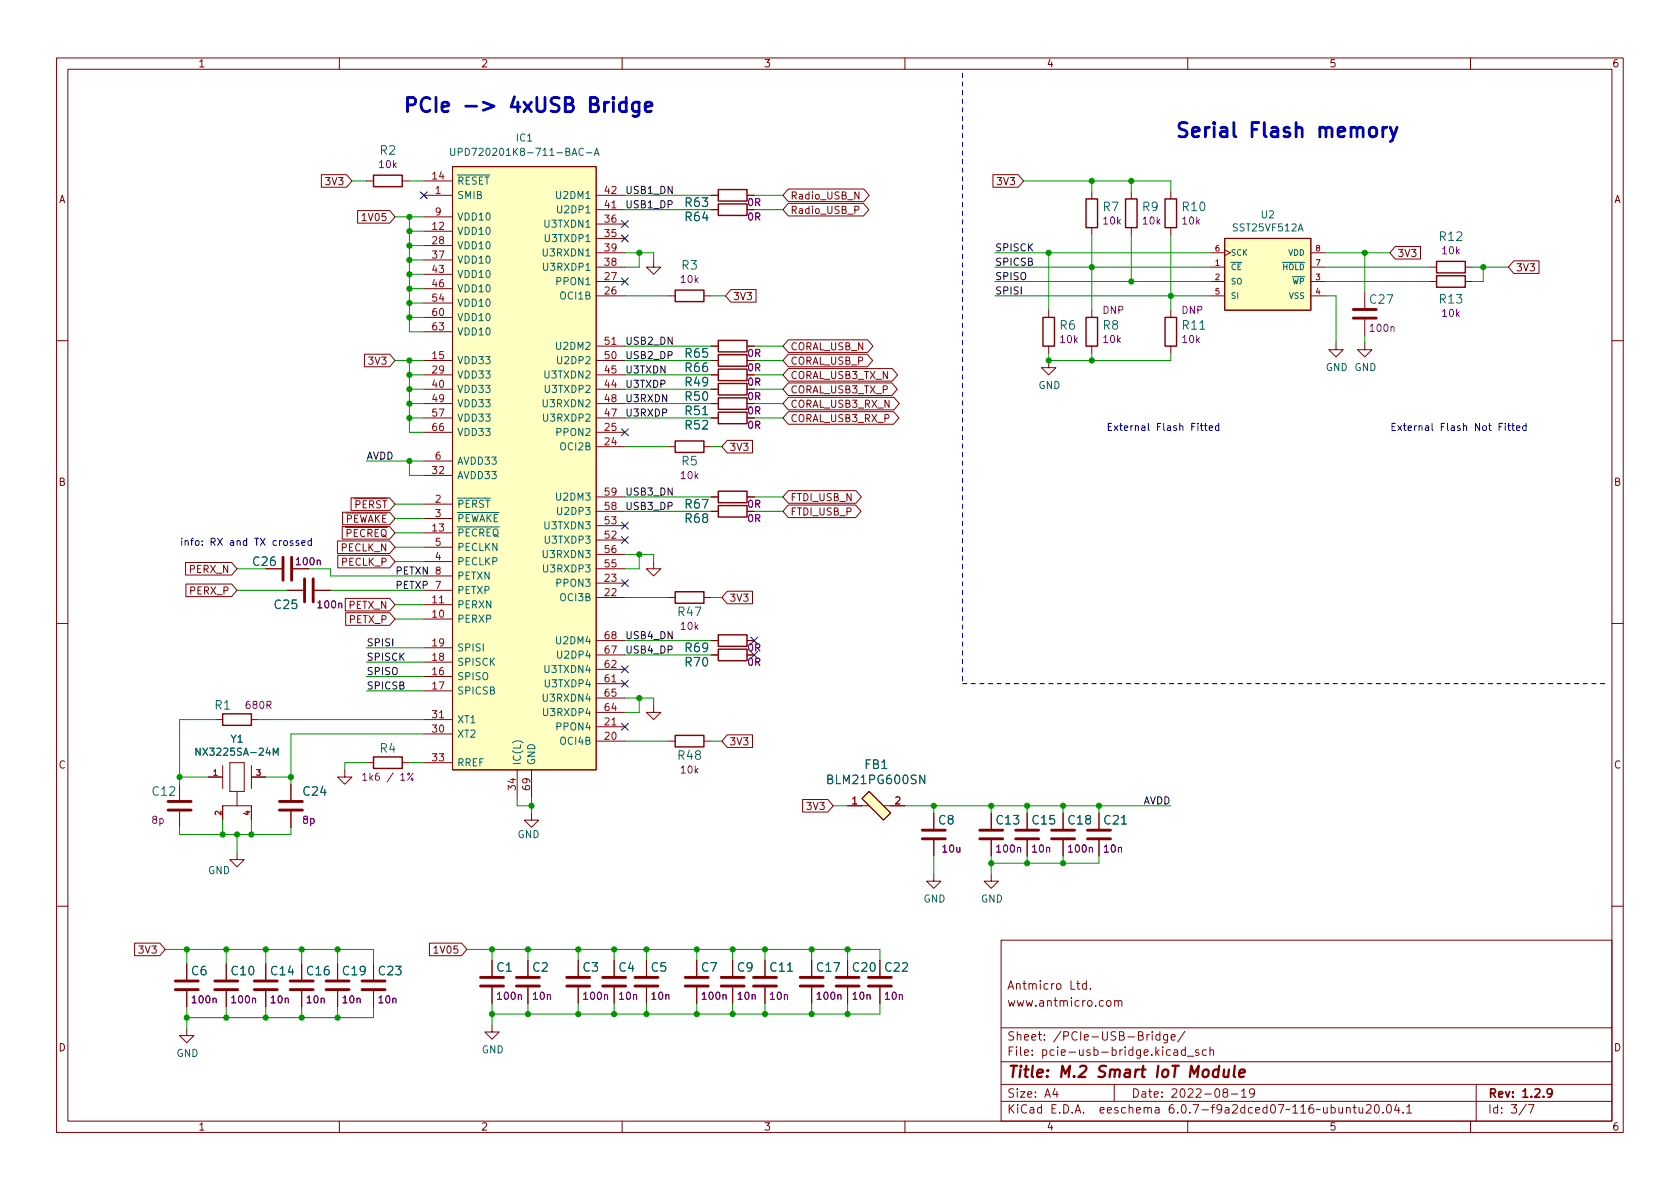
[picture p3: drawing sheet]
<svg xmlns="http://www.w3.org/2000/svg" width="297mm" height="210mm" viewBox="0 0 297 210" stroke-linecap="round" stroke-linejoin="round" font-family="sans-serif">
<defs><g id="words">
<g font-size="3.5" fill="#0000c2">
<text x="71.1" y="19.9">PCIe -&gt; 4xUSB Bridge</text>
<text x="207.6" y="24.3">Serial Flash memory</text>
</g>
<text font-size="2.8" fill="#840000" x="178" y="190.6">Title: M.2 Smart IoT Module</text>
<g font-size="2.1" fill="#006464">
<text x="67.2" y="27.4">R2</text>
<text x="121.2" y="39.1">R64</text>
<text x="121.2" y="36.6">R63</text>
<text x="195" y="37.3">R7</text>
<text x="202" y="37.3">R9</text>
<text x="209.2" y="37.3">R10</text>
<text x="120.6" y="47.7">R3</text>
<text x="254.6" y="42.6">R12</text>
<text x="242.3" y="53.7">C27</text>
<text x="254.6" y="53.7">R13</text>
<text x="187.4" y="58.3">R6</text>
<text x="195" y="58.3">R8</text>
<text x="209.2" y="58.3">R11</text>
<text x="121.2" y="65.8">R66</text>
<text x="121.2" y="63.2">R65</text>
<text x="121.2" y="70.9">R50</text>
<text x="121.2" y="68.3">R49</text>
<text x="121.2" y="75.9">R52</text>
<text x="121.2" y="73.4">R51</text>
<text x="120.6" y="82.3">R5</text>
<text x="121.2" y="89.9">R67</text>
<text x="121.2" y="92.5">R68</text>
<text x="44.8" y="100.1">C26</text>
<text x="48.6" y="107.7">C25</text>
<text x="120" y="109">R47</text>
<text x="121.2" y="115.3">R69</text>
<text x="121.2" y="117.9">R70</text>
<text x="38" y="125.5">R1</text>
<text x="67.2" y="133.1">R4</text>
<text x="120" y="134.4">R48</text>
<text x="152.9" y="136">FB1</text>
<text x="27" y="140.7">C12</text>
<text x="53.7" y="140.7">C24</text>
<text x="146.7" y="138.7">BLM21PG600SN</text>
<text x="166" y="145.8">C8</text>
<text x="176.3" y="145.8">C13</text>
<text x="182.6" y="145.8">C15</text>
<text x="189" y="145.8">C18</text>
<text x="195.3" y="145.8">C21</text>
<text x="33.9" y="172.5">C6</text>
<text x="41" y="172.5">C10</text>
<text x="48" y="172.5">C14</text>
<text x="54.3" y="172.5">C16</text>
<text x="60.7" y="172.5">C19</text>
<text x="67" y="172.5">C23</text>
<text x="87.9" y="171.8">C1</text>
<text x="94.2" y="171.8">C2</text>
<text x="103.1" y="171.8">C3</text>
<text x="109.4" y="171.8">C4</text>
<text x="115.2" y="171.8">C5</text>
<text x="124.1" y="171.8">C7</text>
<text x="130.4" y="171.8">C9</text>
<text x="136.3" y="171.8">C11</text>
<text x="144.5" y="171.8">C17</text>
<text x="150.9" y="171.8">C20</text>
<text x="156.6" y="171.8">C22</text>
</g>
<g font-size="2.1" fill="#840000">
<text x="178" y="178">www.antmicro.com</text>
<text x="178" y="175">Antmicro Ltd.</text>
<text x="178" y="184">Sheet: /PCIe-USB-Bridge/</text>
<text x="178" y="186.7">File: pcie-usb-bridge.kicad_sch</text>
<text x="178" y="196.9">KiCad E.D.A. eeschema 6.0.7-f9a2dced07~116~ubuntu20.04.1</text>
<text x="178" y="194.1">Size: A4</text>
<text x="200" y="194.1">Date: 2022-08-19</text>
<text x="263" y="194.1">Rev: 1.2.9</text>
<text x="263" y="196.9">Id: 3/7</text>
</g>
<g font-size="1.8" fill="#840000">
<text x="35" y="11.9">1</text>
<text x="85" y="11.9">2</text>
<text x="135" y="11.9">3</text>
<text x="185" y="11.9">4</text>
<text x="235" y="11.9">5</text>
<text x="285" y="11.9">6</text>
<text x="10.3" y="35.9">A</text>
<text x="57.8" y="32.7">3V3</text>
<text x="139.7" y="35.3">Radio_USB_N</text>
<text x="176.6" y="32.7">3V3</text>
<text x="285.3" y="35.9">A</text>
<text x="64.4" y="39.1">1V05</text>
<text x="132.2" y="36.4">0R</text>
<text x="139.7" y="37.8">Radio_USB_P</text>
<text x="247" y="45.4">3V3</text>
<text x="268" y="48">3V3</text>
<text x="129.5" y="53">3V3</text>
<text x="65.4" y="64.5">3V3</text>
<text x="132.2" y="65.7">0R</text>
<text x="139.7" y="64.5">CORAL_USB_P</text>
<text x="139.7" y="61.9">CORAL_USB_N</text>
<text x="139.7" y="67">CORAL_USB3_TX_N</text>
<text x="139.7" y="69.6">CORAL_USB3_TX_P</text>
<text x="139.7" y="74.6">CORAL_USB3_RX_P</text>
<text x="139.7" y="72.1">CORAL_USB3_RX_N</text>
<text x="128.9" y="79.7">3V3</text>
<text x="10.3" y="85.9">B</text>
<text x="61.3" y="89.9">~{PERST}</text>
<text x="132.2" y="89.8">0R</text>
<text x="139.7" y="88.6">FTDI_USB_N</text>
<text x="285.3" y="85.9">B</text>
<text x="59.4" y="92.4">~{PEWAKE}</text>
<text x="59.7" y="95">~{PECREQ}</text>
<text x="139.7" y="91.1">FTDI_USB_P</text>
<text x="33.6" y="101.3">PERX_N</text>
<text x="60.3" y="97.5">PECLK_N</text>
<text x="60.4" y="100">PECLK_P</text>
<text x="33.7" y="105.1">PERX_P</text>
<text x="61.7" y="107.7">PETX_N</text>
<text x="128.9" y="106.4">3V3</text>
<text x="61.8" y="110.2">PETX_P</text>
<text x="132.2" y="115.2">0R</text>
<text x="128.9" y="131.8">3V3</text>
<text x="10.3" y="135.9">C</text>
<text x="285.3" y="135.9">C</text>
<text x="142.9" y="143.2">3V3</text>
<text x="24.8" y="168.6">3V3</text>
<text x="77.1" y="168.6">1V05</text>
<text x="10.3" y="185.9">D</text>
<text x="285.3" y="185.9">D</text>
<text x="35" y="199.9">1</text>
<text x="85" y="199.9">2</text>
<text x="135" y="199.9">3</text>
<text x="185" y="199.9">4</text>
<text x="235" y="199.9">5</text>
<text x="285" y="199.9">6</text>
</g>
<g font-size="1.8" fill="#840084">
<text x="67.1" y="29.7">10k</text>
<text x="132.2" y="39">0R</text>
<text x="195.1" y="39.7">10k</text>
<text x="202.1" y="39.7">10k</text>
<text x="209.1" y="39.7">10k</text>
<text x="255.1" y="45">10k</text>
<text x="120.4" y="50">10k</text>
<text x="195" y="55.5">DNP</text>
<text x="209" y="55.5">DNP</text>
<text x="242.4" y="58.7">100n</text>
<text x="255.1" y="56">10k</text>
<text x="132.2" y="63.1">0R</text>
<text x="187.5" y="60.6">10k</text>
<text x="195.1" y="60.6">10k</text>
<text x="209.1" y="60.6">10k</text>
<text x="132.2" y="70.7">0R</text>
<text x="132.2" y="68.2">0R</text>
<text x="132.2" y="75.8">0R</text>
<text x="132.2" y="73.3">0R</text>
<text x="120.4" y="84.7">10k</text>
<text x="132.2" y="92.3">0R</text>
<text x="52.5" y="99.9">100n</text>
<text x="56.3" y="107.6">100n</text>
<text x="120.4" y="111.4">10k</text>
<text x="132.2" y="117.7">0R</text>
<text x="43.6" y="125.3">680R</text>
<text x="120.4" y="136.8">10k</text>
<text x="65.1" y="138">1k6 / 1%</text>
<text x="26.9" y="145.7">8p</text>
<text x="53.6" y="145.7">8p</text>
<text x="166.7" y="150.7">10u</text>
<text x="176.3" y="150.7">100n</text>
<text x="182.6" y="150.7">10n</text>
<text x="189" y="150.7">100n</text>
<text x="195.3" y="150.7">10n</text>
<text x="34.1" y="177.4">100n</text>
<text x="41.1" y="177.4">100n</text>
<text x="48" y="177.4">10n</text>
<text x="54.3" y="177.4">10n</text>
<text x="60.7" y="177.4">10n</text>
<text x="67" y="177.4">10n</text>
<text x="88.1" y="176.8">100n</text>
<text x="94.3" y="176.8">10n</text>
<text x="103.3" y="176.8">100n</text>
<text x="109.6" y="176.8">10n</text>
<text x="115.3" y="176.8">10n</text>
<text x="124.3" y="176.8">100n</text>
<text x="130.5" y="176.8">10n</text>
<text x="136.2" y="176.8">10n</text>
<text x="144.6" y="176.8">100n</text>
<text x="150.8" y="176.8">10n</text>
<text x="156.5" y="176.8">10n</text>
</g>
<g font-size="1.8" fill="#006464">
<text x="81.8" y="27.6">UPD720201K8-711-BAC-A</text>
<text x="91.3" y="25">IC1</text>
<text x="80.8" y="35.2">SMIB</text>
<text x="80.8" y="32.6">~{RESET}</text>
<text x="98.7" y="35.2">U2DM1</text>
<text x="80.8" y="41.5">VDD10</text>
<text x="80.8" y="39">VDD10</text>
<text x="96.6" y="40.3">U3TXDN1</text>
<text x="98.9" y="37.7">U2DP1</text>
<text x="218.2" y="40.9">SST25VF512A</text>
<text x="223" y="38.6">U2</text>
<text x="80.8" y="44.1">VDD10</text>
<text x="80.8" y="46.6">VDD10</text>
<text x="96.4" y="45.3">U3RXDN1</text>
<text x="96.5" y="47.9">U3RXDP1</text>
<text x="96.7" y="42.8">U3TXDP1</text>
<text x="80.8" y="49.1">VDD10</text>
<text x="80.8" y="51.7">VDD10</text>
<text x="98.7" y="50.4">PPON1</text>
<text x="99.2" y="53">OCI1B</text>
<text x="80.8" y="54.2">VDD10</text>
<text x="80.8" y="56.8">VDD10</text>
<text x="80.8" y="59.3">VDD10</text>
<text x="80.8" y="64.4">VDD33</text>
<text x="98.7" y="61.8">U2DM2</text>
<text x="98.9" y="64.4">U2DP2</text>
<text x="234.4" y="65.6">GND GND</text>
<text x="80.8" y="66.9">VDD33</text>
<text x="80.8" y="69.5">VDD33</text>
<text x="96.6" y="66.9">U3TXDN2</text>
<text x="96.7" y="69.5">U3TXDP2</text>
<text x="183.6" y="68.8">GND</text>
<text x="80.8" y="72">VDD33</text>
<text x="80.8" y="74.5">VDD33</text>
<text x="80.8" y="77.1">VDD33</text>
<text x="96.4" y="72">U3RXDN2</text>
<text x="96.5" y="74.5">U3RXDP2</text>
<text x="98.7" y="77.1">PPON2</text>
<text x="80.8" y="82.2">AVDD33</text>
<text x="99.2" y="79.6">OCI2B</text>
<text x="80.8" y="89.8">~{PERST}</text>
<text x="80.8" y="84.7">AVDD33</text>
<text x="98.7" y="88.5">U2DM3</text>
<text x="80.8" y="94.9">~{PECREQ}</text>
<text x="80.8" y="92.3">~{PEWAKE}</text>
<text x="96.6" y="93.6">U3TXDN3</text>
<text x="98.9" y="91.1">U2DP3</text>
<text x="80.8" y="99.9">PECLKP</text>
<text x="80.8" y="97.4">PECLKN</text>
<text x="96.4" y="98.7">U3RXDN3</text>
<text x="96.5" y="101.2">U3RXDP3</text>
<text x="96.7" y="96.1">U3TXDP3</text>
<text x="80.8" y="107.6">PERXN</text>
<text x="80.8" y="105">PETXP</text>
<text x="80.8" y="102.5">PETXN</text>
<text x="98.7" y="103.8">PPON3</text>
<text x="99.2" y="106.3">OCI3B</text>
<text x="80.8" y="110.1">PERXP</text>
<text x="98.7" y="113.9">U2DM4</text>
<text x="80.8" y="117.7">SPISCK</text>
<text x="80.8" y="115.2">SPISI</text>
<text x="96.6" y="119">U3TXDN4</text>
<text x="98.9" y="116.5">U2DP4</text>
<text x="80.8" y="120.3">SPISO</text>
<text x="80.8" y="122.8">SPICSB</text>
<text x="96.4" y="124.1">U3RXDN4</text>
<text x="96.7" y="121.5">U3TXDP4</text>
<text x="40.8" y="131.3">Y1</text>
<text x="80.8" y="130.4">XT2</text>
<text x="80.8" y="127.9">XT1</text>
<text x="96.5" y="126.6">U3RXDP4</text>
<text x="98.7" y="129.2">PPON4</text>
<text x="99.2" y="131.7">OCI4B</text>
<text x="35.5" y="133.6">NX3225SA-24M</text>
<text x="80.8" y="135.5">RREF</text>
<text x="92.1" y="135.4" transform="rotate(-90 92.1 135.4)">IC(L)</text>
<text x="94.6" y="135.4" transform="rotate(-90 94.6 135.4)">GND</text>
<text x="91.5" y="148.2">GND</text>
<text x="36.8" y="154.6">GND</text>
<text x="163.3" y="159.6">GND</text>
<text x="173.4" y="159.6">GND</text>
<text x="31.2" y="186.9">GND</text>
<text x="85.2" y="186.3">GND</text>
</g>
<g font-size="1.8" fill="#a90000">
<text x="76.5" y="31.7">14</text>
<text x="77" y="34.3">1</text>
<text x="107" y="34.3">42</text>
<text x="76.5" y="40.6">12</text>
<text x="77" y="38.1">9</text>
<text x="107" y="41.9">35</text>
<text x="107" y="39.4">36</text>
<text x="107" y="36.8">41</text>
<text x="76.5" y="43.2">28</text>
<text x="76.5" y="45.7">37</text>
<text x="107" y="47">38</text>
<text x="107" y="44.4">39</text>
<text x="76.5" y="48.3">43</text>
<text x="76.5" y="50.8">46</text>
<text x="76.5" y="53.3">54</text>
<text x="107" y="52.1">26</text>
<text x="107" y="49.5">27</text>
<text x="76.5" y="55.9">60</text>
<text x="76.5" y="58.4">63</text>
<text x="76.5" y="63.5">15</text>
<text x="107" y="63.5">50</text>
<text x="107" y="61">51</text>
<text x="76.5" y="66">29</text>
<text x="76.5" y="68.6">40</text>
<text x="76.5" y="71.1">49</text>
<text x="107" y="68.6">44</text>
<text x="107" y="66">45</text>
<text x="107" y="71.1">48</text>
<text x="76.5" y="73.7">57</text>
<text x="76.5" y="76.2">66</text>
<text x="107" y="76.2">25</text>
<text x="107" y="73.7">47</text>
<text x="76.5" y="83.8">32</text>
<text x="77" y="81.3">6</text>
<text x="107" y="78.7">24</text>
<text x="77" y="88.9">2</text>
<text x="107" y="87.6">59</text>
<text x="76.5" y="94">13</text>
<text x="77" y="91.4">3</text>
<text x="107" y="95.2">52</text>
<text x="107" y="92.7">53</text>
<text x="107" y="90.2">58</text>
<text x="77" y="99.1">4</text>
<text x="77" y="96.5">5</text>
<text x="107" y="100.3">55</text>
<text x="107" y="97.8">56</text>
<text x="76.5" y="106.7">11</text>
<text x="77" y="104.1">7</text>
<text x="107" y="105.4">22</text>
<text x="107" y="102.9">23</text>
<text x="76.5" y="109.2">10</text>
<text x="107" y="113">68</text>
<text x="76.5" y="119.4">16</text>
<text x="76.5" y="116.8">18</text>
<text x="76.5" y="114.3">19</text>
<text x="107" y="118.1">62</text>
<text x="107" y="115.6">67</text>
<text x="76.5" y="121.9">17</text>
<text x="107" y="120.6">61</text>
<text x="107" y="125.7">64</text>
<text x="107" y="123.2">65</text>
<text x="76.5" y="129.5">30</text>
<text x="76.5" y="127">31</text>
<text x="107" y="130.8">20</text>
<text x="107" y="128.3">21</text>
<text x="76.5" y="134.6">33</text>
<text x="91.2" y="139.7" transform="rotate(-90 91.2 139.7)">34</text>
<text x="93.7" y="139.7" transform="rotate(-90 93.7 139.7)">69</text>
<text x="150.6" y="142.2">1</text>
<text x="158.3" y="142.2">2</text>
</g>
<g font-size="1.8" fill="#0f0f0f">
<text x="110.5" y="34.3">USB1_DN</text>
<text x="110.5" y="36.8">USB1_DP</text>
<text x="175.9" y="47">SPICSB</text>
<text x="175.9" y="44.4">SPISCK</text>
<text x="175.9" y="52.1">SPISI</text>
<text x="175.9" y="49.5">SPISO</text>
<text x="110.5" y="63.5">USB2_DP</text>
<text x="110.5" y="60.9">USB2_DN</text>
<text x="110.5" y="68.6">U3TXDP</text>
<text x="110.5" y="66">U3TXDN</text>
<text x="110.5" y="71.1">U3RXDN</text>
<text x="110.5" y="73.6">U3RXDP</text>
<text x="64.8" y="81.3">AVDD</text>
<text x="110.5" y="87.6">USB3_DN</text>
<text x="110.5" y="90.2">USB3_DP</text>
<text x="69.8" y="101.6">PETXN 8</text>
<text x="69.8" y="104.1">PETXP</text>
<text x="110.5" y="113">USB4_DN</text>
<text x="64.8" y="116.8">SPISCK</text>
<text x="64.8" y="114.3">SPISI</text>
<text x="64.8" y="119.4">SPISO</text>
<text x="110.5" y="115.6">USB4_DP</text>
<text x="64.8" y="121.9">SPICSB</text>
<text x="202" y="142.2">AVDD</text>
</g>
<g font-size="1.8" fill="#0000c2">
<text x="195.6" y="76.2">External Flash Fitted</text>
<text x="245.7" y="76.2">External Flash Not Fitted</text>
<text x="31.7" y="96.5">info: RX and TX crossed</text>
</g>
<g font-size="1.4" fill="#a90000">
<text x="214.9" y="47">1</text>
<text x="214.9" y="44.4">6</text>
<text x="232.7" y="47">7</text>
<text x="232.7" y="44.4">8</text>
<text x="214.9" y="49.5">2</text>
<text x="214.9" y="52.1">5</text>
<text x="232.7" y="49.5">3</text>
<text x="232.7" y="52.1">4</text>
<text x="37.7" y="137.2">1</text>
<text x="45.3" y="137.2">3</text>
<text x="39.1" y="144.2" transform="rotate(-90 39.1 144.2)">2</text>
<text x="44.2" y="144.2" transform="rotate(-90 44.2 144.2)">4</text>
</g>
<g font-size="1.4" fill="#006464">
<text x="217.6" y="47.7">~{CE}</text>
<text x="217.6" y="45.2">SCK</text>
<text x="225.6" y="47.7">~{HOLD}</text>
<text x="227.8" y="45.2">VDD</text>
<text x="217.6" y="50.3">SO</text>
<text x="217.6" y="52.8">SI</text>
<text x="227.4" y="50.3">~{WP}</text>
<text x="227.9" y="52.8">VSS</text>
</g>
</g></defs>
<g fill="none" stroke="#840000" stroke-width=".18">
<path d="M10 10.2h277v190.1h-277zM12 12.2h273v186.1h-273zM60 10.2v2M110 10.2v2M160 10.2v2M210 10.2v2M260 10.2v2M56.8 30.9h4.5l.9 1.1-.9 1.1h-4.5zM63.2 37.2h5.7l.9 1.1-.9 1.2h-5.7zM64.8 32h1.2M71.1 32h1.3M74.9 32h5.1"/>
<path d="M74.9 34.5h5.1M74.9 38.3h5.1M80 29.5h25.4v106.6h-25.4zM105.4 34.5h5.1M105.4 39.6h5.1M105.4 37.1h5.1M125.7 34.5h1.3M125.7 37.1h1.3M132.1 34.5h1.2M139.4 36h13.3l.9 1.1-.9 1.1h-13.3l-1-1.1zM139.4 33.4h13.3l1 1.1-1 1.1h-13.3l-1-1.1zM151.1 37.1h.7l.1-.2-.1-.3-.7-.1v1.2"/>
<path d="M151.9 33.9v1.3l-.8-1.3v1.3M175.6 30.9h4.4l1 1.1-1 1.1h-4.4zM193 33.9v1.3M200 33.9v1.3M207 33.9v1.3M74.9 40.9h5.1M74.9 43.4h5.1M74.9 46h5.1M74.9 48.5h5.1M74.9 51h5.1M74.9 53.6h5.1M74.9 56.1h5.1"/>
<path d="M74.9 58.7h5.1M105.4 52.3h5.1M105.4 49.8h5.1M105.4 42.2h5.1M105.4 47.2h5.1M105.4 44.7h5.1M115.6 46v1.2h-1.3l1.3 1.3 1.2-1.3h-1.2M118.1 52.3h1.3M124.5 52.3h1.2M129.2 51.2h4.5v2.2h-4.5l-.9-1.1zM185.4 54.9v1.2M193 40.3v1.2"/>
<path d="M193 54.9v1.2M200 40.3v1.2M207 40.3v1.2M207 54.9v1.2M214 52.3h2.5M214 49.8h2.5M214 47.2h2.5M214 44.7h2.5M216.5 42.2h15.3v12.7h-15.3zM216.5 44.2l1.1 .5-1.1 .5M231.8 52.3h2.5M231.8 49.8h2.5"/>
<path d="M231.8 47.2h2.5M231.8 44.7h2.5M241.3 51.7v2.8M241.3 56.5v2.8M246.7 43.6h4.5v2.2h-4.5l-1-1.1zM252.7 49.8h1.3M252.7 47.2h1.3M259.1 49.8h1.2M259.1 47.2h1.2M267.7 46.1h4.4v2.2h-4.4l-1-1.1zM10 60.2h2M64.4 62.6h4.5l.9 1.1-.9 1.2h-4.5z"/>
<path d="M74.9 68.8h5.1M74.9 73.9h5.1M74.9 71.4h5.1M74.9 63.7h5.1M74.9 76.4h5.1M74.9 66.3h5.1M105.4 68.8h5.1M105.4 73.9h5.1M105.4 71.4h5.1M105.4 63.7h5.1M105.4 79h5.1M105.4 76.4h5.1"/>
<path d="M105.4 66.3h5.1M105.4 61.2h5.1M118.1 79h1.3M124.5 79h1.2M125.7 68.8h1.3M125.7 73.9h1.3M125.7 71.4h1.3M125.7 63.7h1.3M125.7 66.3h1.3M125.7 61.2h1.3M128.6 77.9h4.4v2.2h-4.4l-1-1.1zM132.1 61.2h1.2"/>
<path d="M139.4 72.8h18.6l.9 1.1-.9 1.1h-18.6l-1-1.1zM139.4 65.2h18.4l.9 1.1-.9 1.1h-18.4l-1-1.1zM139.4 70.3h18.7l.9 1.1-.9 1.1h-18.7l-1-1.1zM139.4 67.7h18.3l.9 1.1-.9 1.1h-18.3l-1-1.1zM139.4 62.6h13.9l1 1.1-1 1.2h-13.9l-1-1.2zM139.4 60.1h14l1 1.1-1 1.1h-14l-1-1.1zM185.4 63.7v1.3h1.3l-1.3 1.3-1.3-1.3h1.3M185.4 61.2v1.3M193 61.2v1.3M207 61.2v1.3M236.2 60.6v1.2h1.3l-1.3 1.3-1.3-1.3h1.3M241.3 60.6v1.2h1.3l-1.3 1.3-1.3-1.3h1.3"/>
<path d="M285 60.2h2M32.8 99.5h8.2l.9 1.1-.9 1.1h-8.2zM59.7 95.7h9.2l.9 1.1-.9 1.1h-9.2zM59.7 98.2h9.2l.9 1.1-.9 1.1h-9.2zM60.5 93.1h8.4l.9 1.1-.9 1.1h-8.4zM60.6 90.6h8.3l.9 1.1-.9 1.1h-8.3zM62.1 88h6.8l.9 1.1-.9 1.2h-6.8zM74.9 94.2h5.1M74.9 89.1h5.1M74.9 91.7h5.1M74.9 84.1h5.1M74.9 99.3h5.1"/>
<path d="M74.9 96.8h5.1M74.9 81.5h5.1M105.4 87.9h5.1M105.4 90.4h5.1M105.4 95.5h5.1M105.4 93h5.1M105.4 98h5.1M115.6 99.3v1.3h-1.3l1.3 1.2 1.2-1.2h-1.2M125.7 87.9h1.3M125.7 90.4h1.3M132.1 87.9h1.2M139.4 89.3h11.9l.9 1.1-.9 1.1h-11.9l-1-1.1z"/>
<path d="M139.4 86.8h11.9l1 1.1-1 1.1h-11.9l-1-1.1zM10 110.2h2M32.9 103.3h8.1l.9 1.1-.9 1.1h-8.1zM47 100.6h2.8M50.8 104.4h2.8M51.8 100.6h2.8M55.6 104.4h2.8M61.1 105.8h7.8l.9 1.1-.9 1.1h-7.8zM61.1 108.4h7.8l.9 1.1-.9 1.1h-7.8zM74.9 104.4h5.1M74.9 109.5h5.1M74.9 106.9h5.1"/>
<path d="M74.9 119.6h5.1M74.9 117.1h5.1M74.9 114.5h5.1M74.9 101.8h5.1M105.4 105.7h5.1M105.4 100.6h5.1M105.4 103.1h5.1M105.4 118.4h5.1M105.4 115.8h5.1M105.4 113.3h5.1M118.1 105.7h1.3M124.5 105.7h1.2"/>
<path d="M125.7 115.8h1.3M125.7 113.3h1.3M128.6 104.5h4.4v2.3h-4.4l-1-1.1zM132.1 113.3h1.2M285 110.2h2M31.7 138.7v2.8M36.8 137.4h2.6M38.1 127.2h1.3M39.4 135.4v4M40.6 134.9h2.6v5h-2.6zM41.9 139.9v2.6M44.4 127.2h1.3"/>
<path d="M44.4 135.4v4M44.4 137.4h2.6M51.4 138.7v2.8M61 136.1v1.3h-1.3l1.3 1.3 1.2-1.3h-1.2M64.8 134.9h1.2M71.1 134.9h1.3M74.9 127.2h5.1M74.9 134.9h5.1M74.9 122.2h5.1M74.9 129.8h5.1M91.4 136.1v5.1M94 136.1v5.1"/>
<path d="M105.4 131.1h5.1M105.4 128.5h5.1M105.4 120.9h5.1M105.4 126h5.1M105.4 123.4h5.1M115.6 124.7v1.3h-1.3l1.3 1.2 1.2-1.2h-1.2M118.1 131.1h1.3M124.5 131.1h1.2M128.6 129.9h4.4v2.3h-4.4l-1-1.1zM31.7 143.5v2.8M39.4 145v-2.5h5v2.5M41.9 150.7v1.3h1.3l-1.3 1.3-1.3-1.3h1.3"/>
<path d="M51.4 143.5v2.8M94 143.8v1.2h-1.3l1.3 1.3 1.2-1.3h-1.2M141.9 141.4h4.5l.9 1.1-.9 1.1h-4.5zM149.9 142.5h3.8M152.4 141.2l1.3-1.3 3.8 3.9-1.3 1.2zM156.2 142.5h3.8M165.1 154.6v1.2h1.3l-1.3 1.3-1.3-1.3h1.3M165.1 143.8v2.8M165.1 148.6v2.8M175.3 154.6v1.2h1.2l-1.2 1.3-1.3-1.3h1.3M175.3 143.8v2.8M175.3 148.6v2.8"/>
<path d="M181.6 143.8v2.8M181.6 148.6v2.8M188 143.8v2.8M188 148.6v2.8M194.3 143.8v2.8M194.3 148.6v2.8M10 160.2h2M23.8 166.8h4.5l.9 1.1-.9 1.1h-4.5zM33 170.4v2.8M33 175.3v2.7M40 170.4v2.8M40 175.3v2.7"/>
<path d="M47 170.4v2.8M47 175.3v2.7M53.3 170.4v2.8M53.3 175.3v2.7M59.7 170.4v2.8M59.7 175.3v2.7M66 170.4v2.8M66 175.3v2.7M75.9 166.8h5.7l.9 1.1-.9 1.1h-5.7zM87 169.8v2.8M87 174.6v2.8M93.3 169.8v2.8"/>
<path d="M93.3 174.6v2.8M102.2 169.8v2.8M102.2 174.6v2.8M108.6 169.8v2.8M108.6 174.6v2.8M114.3 169.8v2.8M114.3 174.6v2.8M123.2 169.8v2.8M123.2 174.6v2.8M129.5 169.8v2.8M129.5 174.6v2.8M135.3 169.8v2.8"/>
<path d="M135.3 174.6v2.8M143.5 169.8v2.8M143.5 174.6v2.8M149.9 169.8v2.8M149.9 174.6v2.8M155.6 169.8v2.8M155.6 174.6v2.8M177 166.3h108v32h-108zM190.4 173.9h.5M190.6 173.4v1.3l.3 .2M192.1 174l-.5-.1-.2 .3v.4l.1 .3h.6M192.1 173.4v1.5"/>
<path d="M192.8 174.8v.1M195.8 177l.3-.1 .3 .3v.4l-.3 .3h-.3l-.2-.3v-.4zM197.1 177.1l.2-.2 .3 .1 .1 .9M197.1 176.9v1M197.7 177.1l.2-.2 .4 .1 .1 .9M285 160.2h2M33 181.9v1.2h1.3l-1.3 1.3-1.3-1.3h1.3M60 198.3v2M87 181.2v1.3h1.3l-1.3 1.3-1.3-1.3h1.3M110 198.3v2M160 198.3v2M177 194.8h108"/>
<path d="M177 191.8h108M177 187.8h108M177 181.8h108M186.5 192.5l-.4 1h1M186.9 193v1M197 191.8v3M203.2 182.9l-.3 .1-.1 .2M203.7 182.4v.2M203.7 182.9v1M205.1 183l-.5-.1-.2 .3v.4l.1 .3h.6M205.1 182.4v1.5M206.4 182.9v1.2l-.3 .3h-.3"/>
<path d="M206.4 183l-.4-.1-.3 .3v.4l.2 .3h.5M207.1 183.4l.7-.1-.1-.3-.4-.1-.2 .2v.8h.6M207.6 185.7h.5l.1 .9M208.2 186l-.5 .1a.29 .29 0 0 0-.2 .2 .29 .29 0 0 0 .2 .3h.5M209.5 182.4l-1.3 1.9M209.6 185.7l-.5-.1-.2 .3v.4l.1 .3h.6M209.6 185.1v1.5M209.9 186.8h1.2M210 198.3v2M211.9 185.7l-.3-.1-.2 .2v.3l.5 .1v.4h-.5M213.3 185.7l-.4-.1-.3 .3v.4l.1 .3h.6M213.9 185.8l.2-.2 .4 .1 .1 .9"/>
<path d="M213.9 185.1v1.5M216.5 193.2l-.3-.3 .1-.2 .2-.2 .4 .1 .2 .2-.1 .2-.6 .2-.2 .3 .1 .4 .2 .1h.4l.2-.3-.1-.4-.2-.1M217.7 193.5h1.2M219.5 193l.4-.5v1.5M219.5 194h.9M221.8 193.2l-.3 .3-.4-.1-.2-.2 .2-.6 .4-.1 .2 .2a.99 .99 0 0 1-.3 1.3h-.3M238.1 196l.2-.2 .3 .1 .1 .9M238.1 195.8v1M239.2 195.8h.6M239.4 195.3v1.3l.4 .2M240.3 195.8l.1 1h.3l.2-.1M240.9 195.8v1"/>
<path d="M241.6 195.5l.5-.2 .3 .2v.3l-.9 1h.9M243.2 195.4l.2-.1a.81 .81 0 0 1 .5 .7 .81 .81 0 0 1-.3 .8h-.1a.81 .81 0 0 1-.6-.6 .81 .81 0 0 1 .3-.8zM244.5 196.7v.1M245.4 195.4l.1-.1a.81 .81 0 0 1 .6 .7 .81 .81 0 0 1-.3 .8h-.2a.81 .81 0 0 1-.5-.6 .81 .81 0 0 1 .3-.8zM246.9 195.3l-.3 1h.9M247.3 195.8v1M248.1 196.7v.1M248.7 195.8l.4-.5v1.5M248.7 196.8h.9M260 198.3v2M261 191.8v6.5M269.9 195.3l-1.3 1.9"/>
<path d="M270.2 195.3h1l-.6 1.5"/>
</g>
<path d="M274.4 193.2l-.3 .3h-.3l-.2-.3 .1-.6 .4-.1 .2 .2a.99 .99 0 0 1-.3 1.3h-.3" fill="none" stroke="#840000" stroke-width=".3"/>
<path d="M215.5 189.2a.66 .66 0 0 0-1 .3l-.1 .6 .2 .3 .2 .1 .5-.1M215.6 188.5l-.3 2M216.4 189.1v1.3a.57 .57 0 0 0 .8-.1M217.3 189.1l-.2 1.4M218.3 188.5l-.2 1.7 .3 .3M219.1 189.8l1-.2-.1-.4-.1-.1-.6 .1-.2 1 .2 .3 .6-.1" fill="none" stroke="#840000" stroke-width=".4"/>
<g fill="none" stroke="#840000" stroke-width=".25">
<path d="M66 31h5.1v2h-5.1zM127 36.1h5.1v2h-5.1zM127 33.5h5.1v2.1h-5.1zM192 35.2h2.1v5.1h-2.1zM199 35.2h2v5.1h-2zM206 35.2h2v5.1h-2zM119.4 51.3h5.1v2h-5.1zM184.4 56.1h2v5.1h-2zM192 56.1h2.1v5.1h-2.1zM206 56.1h2v5.1h-2zM254 48.8h5.1v2h-5.1zM254 46.2h5.1v2.1h-5.1z"/>
<path d="M119.4 78h5.1v2h-5.1zM127 67.8h5.1v2h-5.1zM127 72.9h5.1v2h-5.1zM127 70.4h5.1v2h-5.1zM127 62.7h5.1v2.1h-5.1zM127 60.2h5.1v2h-5.1zM127 65.3h5.1v2h-5.1zM127 86.9h5.1v2h-5.1zM127 89.4h5.1v2h-5.1zM119.4 104.6h5.1v2.1h-5.1zM127 112.3h5.1v2h-5.1zM127 114.8h5.1v2h-5.1z"/>
<path d="M39.4 126.2h5v2.1h-5zM66 133.9h5.1v2h-5.1zM119.4 130h5.1v2.1h-5.1z"/>
</g>
<g fill="none" stroke="#840000" stroke-width=".51">
<path d="M239.3 56.3h4M239.3 54.7h4M50 98.5v4.1M51.6 98.5v4.1M53.8 102.4v4M55.4 102.4v4M29.7 143.3h4.1M29.7 141.7h4.1M49.4 143.3h4.1M49.4 141.7h4.1M163.1 148.3h4M163.1 146.8h4"/>
<path d="M173.2 148.3h4.1M173.2 146.8h4.1M179.6 148.3h4M179.6 146.8h4M185.9 148.3h4.1M185.9 146.8h4.1M192.3 148.3h4M192.3 146.8h4M31 175h4.1M31 173.5h4.1M38 175h4M38 173.5h4"/>
<path d="M45 175h4M45 173.5h4M51.3 175h4.1M51.3 173.5h4.1M57.7 175h4M57.7 173.5h4M64 175h4.1M64 173.5h4.1M85 174.4h4M85 172.8h4M91.3 174.4h4.1M91.3 172.8h4.1"/>
<path d="M100.2 174.4h4.1M100.2 172.8h4.1M106.6 174.4h4M106.6 172.8h4M112.3 174.4h4M112.3 172.8h4M121.2 174.4h4M121.2 172.8h4M127.5 174.4h4.1M127.5 172.8h4.1M133.2 174.4h4.1M133.2 172.8h4.1"/>
<path d="M141.5 174.4h4M141.5 172.8h4M147.8 174.4h4.1M147.8 172.8h4.1M153.5 174.4h4.1M153.5 172.8h4.1"/>
</g>
<g fill="#ffffc2" stroke="#ffffc2" stroke-width=".18">
<path d="M152.4 141.2l1.3-1.3 3.8 3.9-1.3 1.2z"/>
<path d="M80 29.5h25.4v106.6h-25.4z"/>
<path d="M216.5 42.2h15.3v12.7h-15.3z"/>
</g>
<path d="M79.7 26.2v1.1l.2 .2h.3l.2-.2v-1.1M81 26.9l.6-.1 .1-.2v-.3l-.7-.1v1.3M103.7 27h1M105.1 27.5l.4-1.3 .4 1.3M105.2 27.1h.6M35.4 132.3v1.3l-.7-1.3v1.3M48.3 133.6v-1.3l.4 .9 .5-.9v1.3" fill="none" stroke="#006464" stroke-width=".18"/>
<g fill="none" stroke="#840084" stroke-width=".18">
<path d="M64.1 137.1l.4-.4v1.3M64.1 138h.8M73 136.7l-.9 1.3"/>
<circle cx="72.8" cy="137.8" r=".18"/>
</g>
<path d="M108.4 17.2l-.1 .1 .1 .2 .2-.2-.2-.1v.3M110.7 18.2l-.7-.1-.5 .4v.8l.3 .3 .2 .1 .7-.1M110.7 17.2v2.5M113 18.1v2a.68 .68 0 0 1-1.1 .4M113 18.2l-.7-.1-.5 .4v.8l.2 .3 .3 .1 .7-.1M114.1 18.9l1.2-.2-.1-.5-.8-.1-.3 .3v1l.1 .2 .2 .1 .8-.1M242.2 22.8a.68 .68 0 0 1 .7-.3 .68 .68 0 0 1 .5 .5v.7a.68 .68 0 0 1-.6 .5 .68 .68 0 0 1-.7-.5v-.7zM244.5 22.5v1.7M245.2 22.5a.64 .64 0 0 0-.7 .5M245.8 22.5l.6 1.7M247 22.5l-.8 2.3-.4 .2" fill="none" stroke="#0000c2" stroke-width=".5"/>
<g fill="none" stroke="#0000c2" stroke-width=".18">
<path d="M212.2 75.3h.5M212.4 74.9v1l.3 .2M213 75.3h.4M213.1 74.9v1l.3 .2M213.8 75.7l.6-.1-.1-.3h-.3l-.2 .2 .1 .6h.4M215.5 75.3h-.4l-.2 .2 .1 .6h.5M215.5 74.9v1.2M266.1 74.9v.1M266.1 75.3v.8M266.6 75.3h.4M266.7 74.9v1l.3 .2M267.3 75.3h.5"/>
<path d="M267.5 74.9v1l.3 .2M268.1 75.7l.6-.1v-.3h-.4l-.2 .2 .1 .6h.5M269.8 75.3h-.3l-.3 .2 .1 .6h.5M269.8 74.9v1.2M51.8 95.7l-.3-.1-.2 .2 .1 .2 .4 .1v.3h-.5M52.8 95.7l-.3-.1-.2 .2 .1 .2 .4 .1v.3h-.5M53.4 96l.6-.1-.1-.2-.4-.1-.1 .2v.6h.5M55 95.7l-.3-.1-.3 .2 .2 .6h.4M55 95.2v1.2"/>
</g>
<path d="M170.2 12.9v108M170.2 120.9h114.3" fill="none" stroke="#0000c2" stroke-width=".18" stroke-dasharray=".8 .8"/>
<g fill="none" stroke="#009600" stroke-width=".18">
<path d="M62.2 32h2.6M69.8 38.3h5.1M72.4 38.3v20.4h2.5M72.4 32h2.5M110.5 34.5h15.2M110.5 37.1h15.2M133.3 34.5h5.1M133.3 37.1h5.1M181 32h26v1.9M193 32v1.9M200 32v1.9M72.4 53.6h2.5"/>
<path d="M72.4 51h2.5M72.4 56.1h2.5M72.4 40.9h2.5M72.4 43.4h2.5M72.4 48.5h2.5M72.4 46h2.5M110.5 44.7h5.1v1.3M110.5 52.3h7.6M113 44.7v2.5h-2.5M125.7 52.3h2.6M175.9 44.7h38.1M175.9 47.2h38.1"/>
<path d="M175.9 52.3h38.1M175.9 49.8h38.1M185.4 44.7v10.2M193 41.5v13.4M200 41.5v8.3M207 41.5v13.4M234.3 44.7h11.4M234.3 47.2h18.4M234.3 52.3h1.9v8.3M234.3 49.8h18.4M241.3 44.7v7M241.3 59.3v1.3"/>
<path d="M260.3 47.2h6.4M262.3 47.2v2.6h-2M69.8 63.7h5.1M72.4 68.8h2.5M72.4 66.3h2.5M72.4 63.7v12.7h2.5M72.4 71.4h2.5M72.4 73.9h2.5M110.5 63.7h15.2M110.5 68.8h15.2M110.5 66.3h15.2M110.5 61.2h15.2"/>
<path d="M110.5 71.4h15.2M110.5 73.9h15.2M110.5 79h7.6M125.7 79h1.9M133.3 63.7h5.1M133.3 68.8h5.1M133.3 66.3h5.1M133.3 61.2h5.1M133.3 71.4h5.1M133.3 73.9h5.1M185.4 62.5v1.2h21.6v-1.2M193 62.5v1.2"/>
<path d="M64.8 81.5h10.1M69.8 99.3h5.1M69.8 89.1h5.1M69.8 94.2h5.1M69.8 96.8h5.1M69.8 91.7h5.1M72.4 81.5v2.6h2.5M110.5 90.4h15.2M110.5 98h5.1v1.3M110.5 87.9h15.2M113 98v2.6h-2.5M133.3 90.4h5.1"/>
<path d="M133.3 87.9h5.1M41.9 100.6h5.1M41.9 104.4h8.9M54.6 100.6h3.8v1.2h16.5M58.4 104.4h16.5M64.8 119.6h10.1M64.8 114.5h10.1M64.8 117.1h10.1M69.8 109.5h5.1M69.8 106.9h5.1M110.5 113.3h15.2M110.5 115.8h15.2"/>
<path d="M110.5 105.7h7.6M125.7 105.7h1.9M31.7 137.4h5.1M38.1 127.2h-6.4v11.5M45.7 127.2h29.2M47 137.4h4.4M64.8 134.9h-3.8v1.2M64.8 122.2h10.1M72.4 134.9h2.5M74.9 129.8h-23.5v8.9M110.5 123.4h5.1v1.3M110.5 131.1h7.6"/>
<path d="M113 123.4v2.6h-2.5M125.7 131.1h1.9M31.7 146.3v1.3h19.7v-1.3M39.4 145v2.6M41.9 147.6v3.1M44.4 145v2.6M91.4 141.2v1.3h2.6M94 141.2v2.6M147.3 142.5h2.6M160 142.5h47M165.1 142.5v1.3M165.1 151.4v3.2"/>
<path d="M175.3 142.5v1.3M175.3 151.4v3.2M181.6 142.5v1.3M181.6 151.4v1.2M188 142.5v1.3M188 151.4v1.2M194.3 142.5v1.3M194.3 151.4v1.2h-19M29.2 167.9h36.8v2.5M33 167.9v2.5M33 178v3.9M40 167.9v2.5"/>
<path d="M40 178v2M47 167.9v2.5M47 178v2M53.3 167.9v2.5M53.3 178v2M59.7 167.9v2.5M59.7 178v2M66 178v2h-33M82.5 167.9h73.1v1.9M87 167.9v1.9M87 177.4v3.8M93.3 167.9v1.9"/>
<path d="M93.3 177.4v1.9M102.2 167.9v1.9M102.2 177.4v1.9M108.6 167.9v1.9M108.6 177.4v1.9M114.3 167.9v1.9M114.3 177.4v1.9M123.2 167.9v1.9M123.2 177.4v1.9M129.5 167.9v1.9M129.5 177.4v1.9M135.3 167.9v1.9"/>
<path d="M135.3 177.4v1.9M143.5 167.9v1.9M143.5 177.4v1.9M149.9 167.9v1.9M149.9 177.4v1.9M155.6 177.4v1.9h-68.6"/>
</g>
<g fill="none" stroke="#000084" stroke-width=".18">
<path d="M74.3 33.9l1.2 1.2M75.5 33.9l-1.2 1.2M109.9 39l1.2 1.2M111.1 39l-1.2 1.2M109.9 49.2l1.2 1.2M109.9 41.5l1.2 1.3M111.1 49.2l-1.2 1.2M111.1 41.5l-1.2 1.3M109.9 75.8l1.2 1.3M111.1 75.8l-1.2 1.3M109.9 94.9l1.2 1.2M109.9 92.3l1.2 1.3"/>
<path d="M111.1 94.9l-1.2 1.2M111.1 92.3l-1.2 1.3M109.9 117.7l1.2 1.3M109.9 102.5l1.2 1.2M111.1 117.7l-1.2 1.3M111.1 102.5l-1.2 1.2M132.7 112.7l1.3 1.2M132.7 115.2l1.3 1.2M134 112.7l-1.3 1.2M134 115.2l-1.3 1.2M109.9 120.3l1.2 1.2M109.9 127.9l1.2 1.2"/>
<path d="M111.1 120.3l-1.2 1.2M111.1 127.9l-1.2 1.2"/>
</g>
<g fill="#009600" stroke="#009600" stroke-width=".18">
<circle cx="33" cy="167.9" r=".46"/>
<circle cx="47" cy="180" r=".46"/>
<circle cx="33" cy="180" r=".46"/>
<circle cx="40" cy="180" r=".46"/>
<circle cx="53.3" cy="167.9" r=".46"/>
<circle cx="53.3" cy="180" r=".46"/>
<circle cx="59.7" cy="180" r=".46"/>
<circle cx="135.3" cy="179.3" r=".46"/>
<circle cx="123.2" cy="179.3" r=".46"/>
<circle cx="129.5" cy="167.9" r=".46"/>
<circle cx="129.5" cy="179.3" r=".46"/>
<circle cx="123.2" cy="167.9" r=".46"/>
<circle cx="135.3" cy="167.9" r=".46"/>
<circle cx="113" cy="123.4" r=".46"/>
<circle cx="59.7" cy="167.9" r=".46"/>
<circle cx="94" cy="142.5" r=".46"/>
<circle cx="87" cy="167.9" r=".46"/>
<circle cx="108.6" cy="167.9" r=".46"/>
<circle cx="102.2" cy="167.9" r=".46"/>
<circle cx="114.3" cy="167.9" r=".46"/>
<circle cx="114.3" cy="179.3" r=".46"/>
<circle cx="93.3" cy="167.9" r=".46"/>
<circle cx="102.2" cy="179.3" r=".46"/>
<circle cx="108.6" cy="179.3" r=".46"/>
<circle cx="87" cy="179.3" r=".46"/>
<circle cx="93.3" cy="179.3" r=".46"/>
<circle cx="113" cy="98" r=".46"/>
<circle cx="149.9" cy="179.3" r=".46"/>
<circle cx="143.5" cy="179.3" r=".46"/>
<circle cx="143.5" cy="167.9" r=".46"/>
<circle cx="149.9" cy="167.9" r=".46"/>
<circle cx="40" cy="167.9" r=".46"/>
<circle cx="47" cy="167.9" r=".46"/>
<circle cx="44.4" cy="147.6" r=".46"/>
<circle cx="41.9" cy="147.6" r=".46"/>
<circle cx="39.4" cy="147.6" r=".46"/>
<circle cx="51.4" cy="137.4" r=".46"/>
<circle cx="31.7" cy="137.4" r=".46"/>
<circle cx="72.4" cy="66.3" r=".46"/>
<circle cx="72.4" cy="68.8" r=".46"/>
<circle cx="72.4" cy="73.9" r=".46"/>
<circle cx="72.4" cy="71.4" r=".46"/>
<circle cx="72.4" cy="81.5" r=".46"/>
<circle cx="194.3" cy="142.5" r=".46"/>
<circle cx="181.6" cy="142.5" r=".46"/>
<circle cx="185.4" cy="63.7" r=".46"/>
<circle cx="188" cy="142.5" r=".46"/>
<circle cx="165.1" cy="142.5" r=".46"/>
<circle cx="175.3" cy="142.5" r=".46"/>
<circle cx="181.6" cy="152.6" r=".46"/>
<circle cx="188" cy="152.6" r=".46"/>
<circle cx="175.3" cy="152.6" r=".46"/>
<circle cx="207" cy="52.3" r=".46"/>
<circle cx="200" cy="49.8" r=".46"/>
<circle cx="241.3" cy="44.7" r=".46"/>
<circle cx="200" cy="32" r=".46"/>
<circle cx="193" cy="32" r=".46"/>
<circle cx="193" cy="47.2" r=".46"/>
<circle cx="185.4" cy="44.7" r=".46"/>
<circle cx="72.4" cy="38.3" r=".46"/>
<circle cx="72.4" cy="43.4" r=".46"/>
<circle cx="72.4" cy="40.9" r=".46"/>
<circle cx="72.4" cy="46" r=".46"/>
<circle cx="72.4" cy="48.5" r=".46"/>
<circle cx="113" cy="44.7" r=".46"/>
<circle cx="72.4" cy="56.1" r=".46"/>
<circle cx="72.4" cy="53.6" r=".46"/>
<circle cx="72.4" cy="51" r=".46"/>
<circle cx="72.4" cy="63.7" r=".46"/>
<circle cx="262.3" cy="47.2" r=".46"/>
<circle cx="193" cy="63.7" r=".46"/>
</g>
<use href="#words"/>
</svg>
